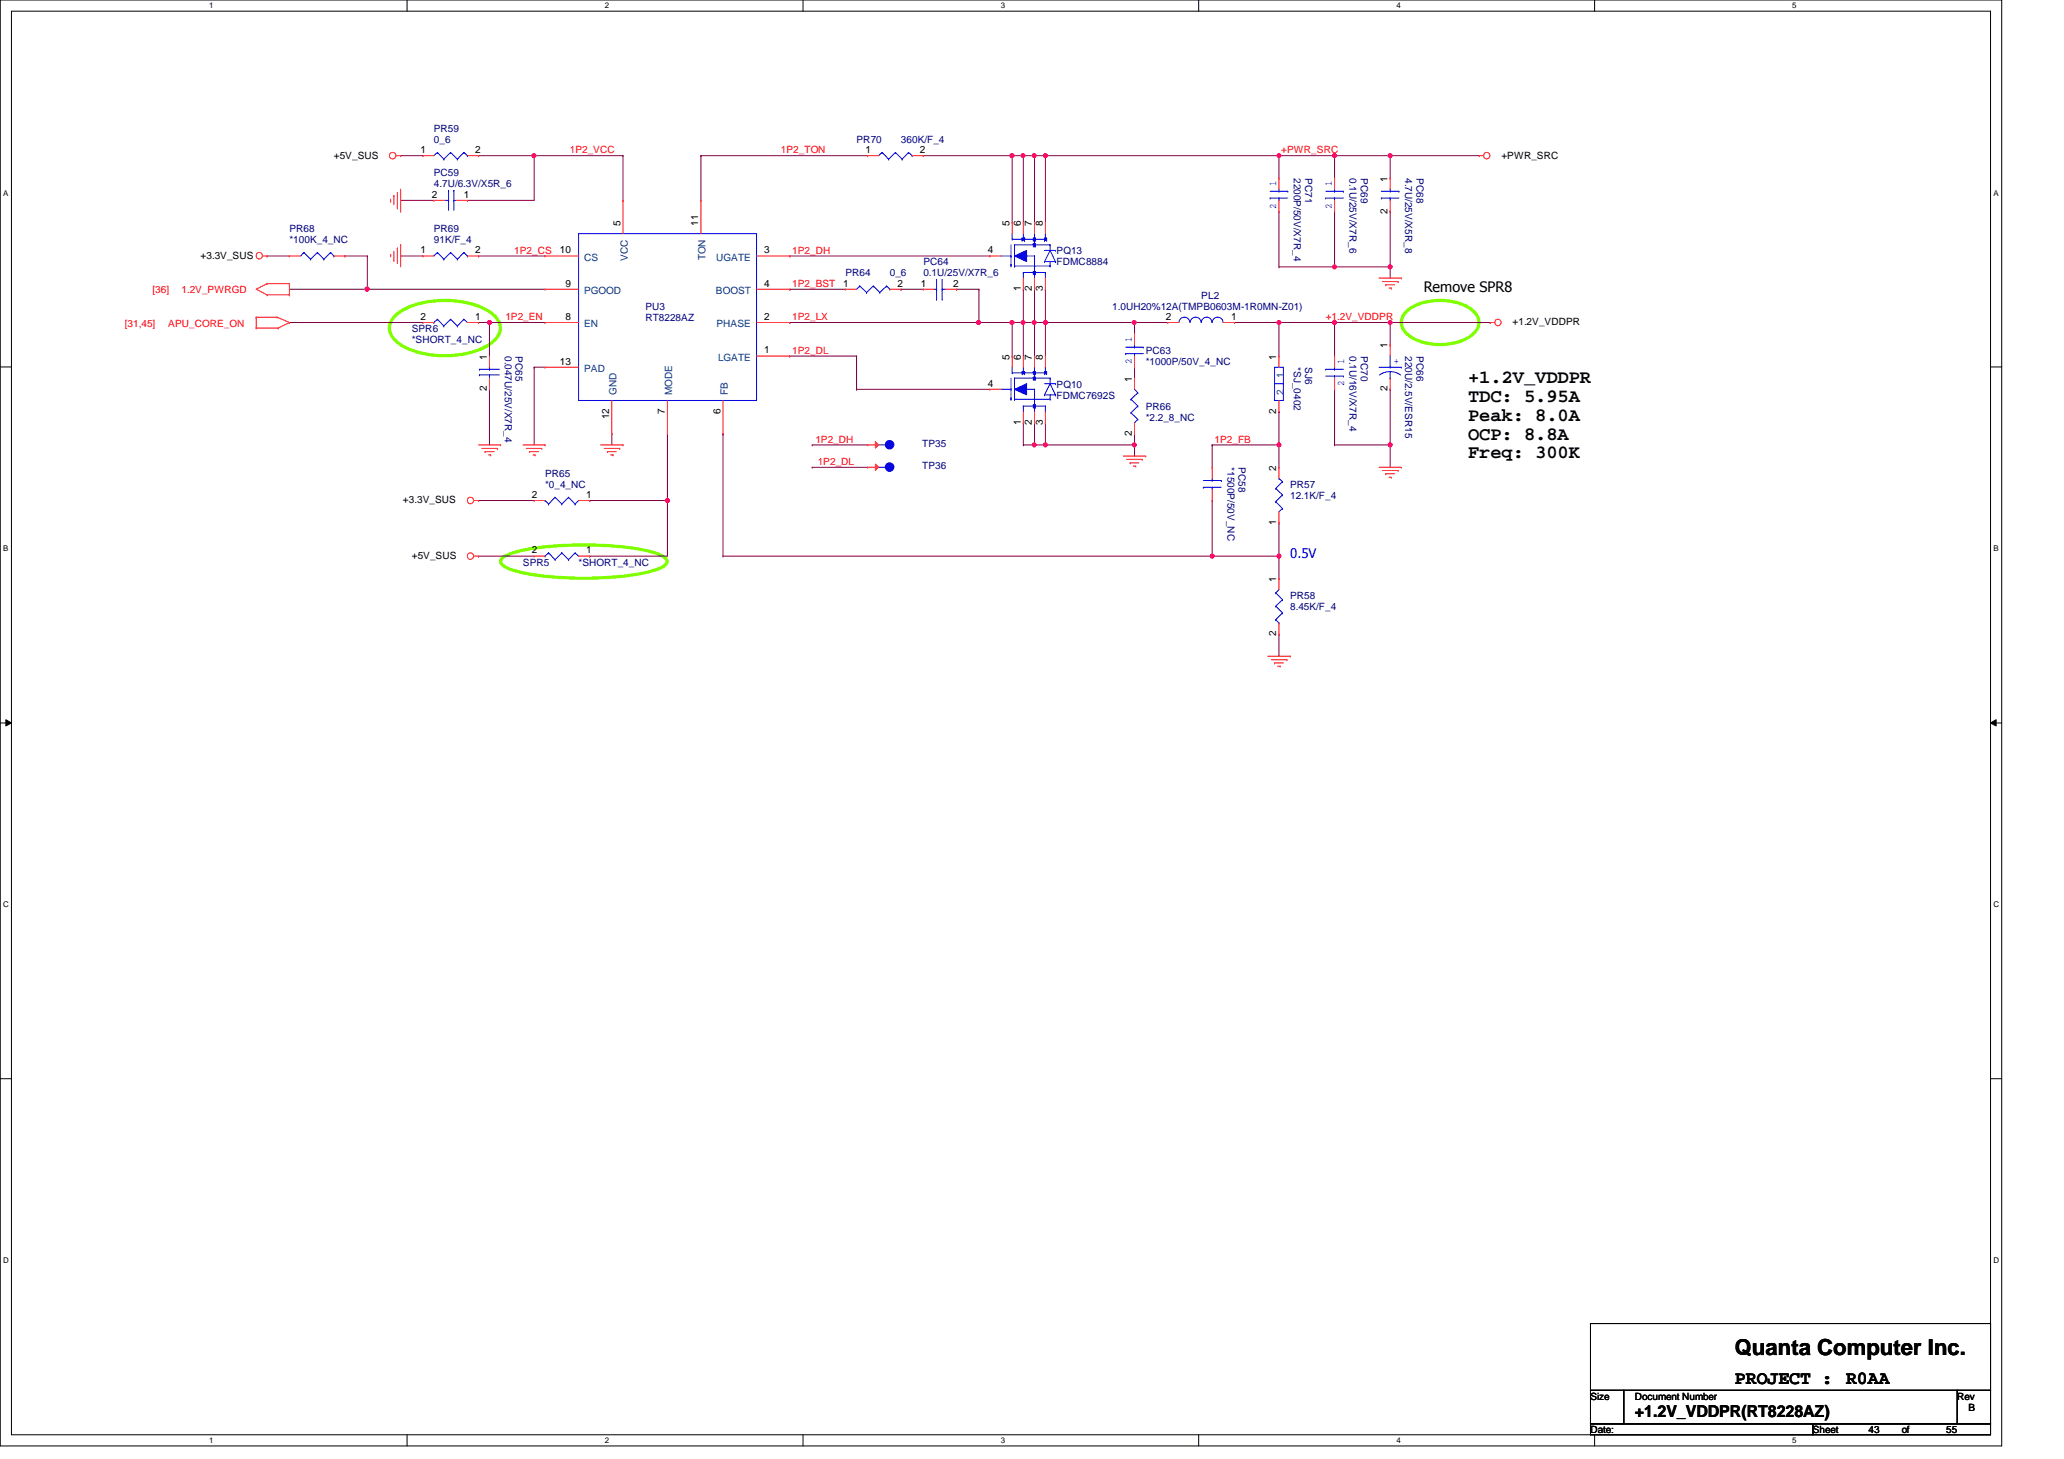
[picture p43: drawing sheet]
<svg xmlns="http://www.w3.org/2000/svg" width="297mm" height="210mm" viewBox="0 0 297 210" stroke-linecap="round" stroke-linejoin="round" font-family="sans-serif">
<defs><g id="words">
<text font-size="3.2" x="249.7" y="195">Quanta Computer Inc.</text>
<g font-size="2.7">
<text x="211.3" y="55.1">+1.2V_VDDPR</text>
<text x="211.3" y="57.8">TDC: 5.95A</text>
<text x="211.3" y="60.5">Peak: 8.0A</text>
<text x="211.3" y="63.2">OCP: 8.8A</text>
<text x="211.3" y="66">Freq: 300K</text>
<text x="249.7" y="199.1">PROJECT :</text>
<text x="265.7" y="199.1">R0AA</text>
</g>
<text font-size="2.4" x="235.3" y="203.8">+1.2V_VDDPR(RT8228AZ)</text>
<text font-size="2.1" x="204.9" y="42.1">Remove SPR8</text>
<text font-size="1.9" fill="#00f" x="185.7" y="80.3">0.5V</text>
<g font-size="1.4">
<text x="48" y="22.8">+5V_SUS</text>
<text x="60.5" y="22">1</text>
<text x="68.4" y="22">2</text>
<text x="124.5" y="22">1</text>
<text x="132.4" y="22">2</text>
<text x="216.1" y="22.8">+PWR_SRC</text>
<text x="62.1" y="28.4">2</text>
<text x="66.8" y="28.4">1</text>
<text x="199.7" y="26.1" transform="rotate(-90 199.7 26.1)">1</text>
<text x="89.3" y="32.5" transform="rotate(-90 89.3 32.5)">5</text>
<text x="100.5" y="32.5" transform="rotate(-90 100.5 32.5)">11</text>
<text x="145.3" y="32.5" transform="rotate(-90 145.3 32.5)">5</text>
<text x="146.9" y="32.5" transform="rotate(-90 146.9 32.5)">6</text>
<text x="148.5" y="32.5" transform="rotate(-90 148.5 32.5)">7</text>
<text x="150.1" y="32.5" transform="rotate(-90 150.1 32.5)">8</text>
<text x="199.7" y="30.7" transform="rotate(-90 199.7 30.7)">2</text>
<text x="28.9" y="37.2">+3.3V_SUS</text>
<text x="60.5" y="36.4">1</text>
<text x="68.4" y="36.4">2</text>
<text x="80.6" y="36.4">10</text>
<text x="81.4" y="41.2">9</text>
<text x="110" y="36.4">3</text>
<text x="110" y="41.2">4</text>
<text x="121.4" y="41.2">1</text>
<text x="129.2" y="41.2">2</text>
<text x="132.5" y="41.2">1</text>
<text x="137.2" y="41.2">2</text>
<text x="142.2" y="36.4">4</text>
<text x="146.9" y="41.9" transform="rotate(-90 146.9 41.9)">1</text>
<text x="148.5" y="41.9" transform="rotate(-90 148.5 41.9)">2</text>
<text x="150.1" y="41.9" transform="rotate(-90 150.1 41.9)">3</text>
<text x="60.5" y="46">2</text>
<text x="68.4" y="46">1</text>
<text x="81.4" y="46">8</text>
<text x="110" y="46">2</text>
<text x="167.8" y="46">2</text>
<text x="177.2" y="46">1</text>
<text x="217.7" y="46.8">+1.2V_VDDPR</text>
<text x="70.1" y="51.7" transform="rotate(-90 70.1 51.7)">1</text>
<text x="80.6" y="52.5">13</text>
<text x="110" y="50.8">1</text>
<text x="145.3" y="51.7" transform="rotate(-90 145.3 51.7)">5</text>
<text x="146.9" y="51.7" transform="rotate(-90 146.9 51.7)">6</text>
<text x="148.5" y="51.7" transform="rotate(-90 148.5 51.7)">7</text>
<text x="150.1" y="51.7" transform="rotate(-90 150.1 51.7)">8</text>
<text x="183.7" y="51.7" transform="rotate(-90 183.7 51.7)">1</text>
<text x="199.7" y="50.1" transform="rotate(-90 199.7 50.1)">1</text>
<text x="70.1" y="56.3" transform="rotate(-90 70.1 56.3)">2</text>
<text x="95.7" y="59.5" transform="rotate(-90 95.7 59.5)">7</text>
<text x="103.7" y="59.5" transform="rotate(-90 103.7 59.5)">6</text>
<text x="142.2" y="55.6">4</text>
<text x="162.9" y="54.9" transform="rotate(-90 162.9 54.9)">1</text>
<text x="183.7" y="59.5" transform="rotate(-90 183.7 59.5)">2</text>
<text x="199.7" y="56.3" transform="rotate(-90 199.7 56.3)">2</text>
<text x="87.7" y="60.3" transform="rotate(-90 87.7 60.3)">12</text>
<text x="146.9" y="61.1" transform="rotate(-90 146.9 61.1)">1</text>
<text x="148.5" y="61.1" transform="rotate(-90 148.5 61.1)">2</text>
<text x="150.1" y="61.1" transform="rotate(-90 150.1 61.1)">3</text>
<text x="162.9" y="62.7" transform="rotate(-90 162.9 62.7)">2</text>
<text x="76.5" y="71.6">2</text>
<text x="84.4" y="71.6">1</text>
<text x="183.7" y="67.7" transform="rotate(-90 183.7 67.7)">2</text>
<text x="58" y="72.4">+3.3V_SUS</text>
<text x="183.7" y="75.5" transform="rotate(-90 183.7 75.5)">1</text>
<text x="59.3" y="80.4">+5V_SUS</text>
<text x="76.5" y="79.6">2</text>
<text x="84.4" y="79.6">1</text>
<text x="183.7" y="83.7" transform="rotate(-90 183.7 83.7)">1</text>
<text x="183.7" y="91.5" transform="rotate(-90 183.7 91.5)">2</text>
<text x="228.9" y="201.4">Size</text>
<text x="235.3" y="201.4">Document Number</text>
<text x="281.7" y="201.4">Rev</text>
<text x="283.3" y="203">B</text>
<text x="228.9" y="206.2">Date:</text>
<text x="260.9" y="206.2">Sheet</text>
<text x="268.9" y="206.2">43</text>
<text x="273.7" y="206.2">of</text>
<text x="280.1" y="206.2">55</text>
</g>
<g font-size="1.4" fill="#000080">
<text x="62.4" y="19">PR59</text>
<text x="62.4" y="20.6">0_6</text>
<text x="123.3" y="20.6">PR70</text>
<text x="129.7" y="20.6">360K/F_4</text>
<text x="62.4" y="25.4">PC59</text>
<text x="62.4" y="27">4.7U/6.3V/X5R_6</text>
<text x="186.2" y="25.6" transform="rotate(90 186.2 25.6)">2200P/50V/X7R_4</text>
<text x="187.8" y="25.6" transform="rotate(90 187.8 25.6)">PC71</text>
<text x="194.2" y="25.6" transform="rotate(90 194.2 25.6)">0.1U/25V/X7R_6</text>
<text x="195.8" y="25.6" transform="rotate(90 195.8 25.6)">PC69</text>
<text x="202.2" y="25.6" transform="rotate(90 202.2 25.6)">4.7U/25V/X5R_8</text>
<text x="203.8" y="25.6" transform="rotate(90 203.8 25.6)">PC68</text>
<text x="41.7" y="33.4">PR68</text>
<text x="41.7" y="35">*100K_4_NC</text>
<text x="62.4" y="33.4">PR69</text>
<text x="62.4" y="35">91K/F_4</text>
<text x="121.7" y="39.8">PR64</text>
<text x="128.1" y="39.8">0_6</text>
<text x="132.9" y="38.2">PC64</text>
<text x="132.9" y="39.8">0.1U/25V/X7R_6</text>
<text x="152.1" y="36.6">PQ13</text>
<text x="152.1" y="38.2">FDMC8884</text>
<text x="59.3" y="47.8">SPR6</text>
<text x="92.9" y="44.6">PU3</text>
<text x="92.9" y="46.2">RT8228AZ</text>
<text x="160.1" y="44.6">1.0UH20%12A(TMPB0603M-1R0MN-Z01)</text>
<text x="172.9" y="43">PL2</text>
<text x="59.3" y="49.4">*SHORT_4_NC</text>
<text x="72.6" y="51.2" transform="rotate(90 72.6 51.2)">0.047U/25V/X7R_4</text>
<text x="74.2" y="51.2" transform="rotate(90 74.2 51.2)">PC65</text>
<text x="164.9" y="51">PC63</text>
<text x="164.9" y="52.6">*1000P/50V_4_NC</text>
<text x="186.2" y="52.8" transform="rotate(90 186.2 52.8)">*SJ_0402</text>
<text x="187.8" y="52.8" transform="rotate(90 187.8 52.8)">SJ6</text>
<text x="194.2" y="51.2" transform="rotate(90 194.2 51.2)">0.1U/16V/X7R_4</text>
<text x="195.8" y="51.2" transform="rotate(90 195.8 51.2)">PC70</text>
<text x="202.2" y="51.2" transform="rotate(90 202.2 51.2)">220U/2.5V/ESR15</text>
<text x="203.8" y="51.2" transform="rotate(90 203.8 51.2)">PC66</text>
<text x="152.1" y="55.8">PQ10</text>
<text x="152.1" y="57.4">FDMC7692S</text>
<text x="164.9" y="59">PR66</text>
<text x="132.7" y="64.3">TP35</text>
<text x="164.9" y="60.6">*2.2_8_NC</text>
<text x="78.4" y="68.6">PR65</text>
<text x="78.4" y="70.2">*0_4_NC</text>
<text x="132.7" y="67.4">TP36</text>
<text x="176.7" y="67.2" transform="rotate(90 176.7 67.2)">*1500P/50V_NC</text>
<text x="178.2" y="67.2" transform="rotate(90 178.2 67.2)">PC58</text>
<text x="185.7" y="70.2">PR57</text>
<text x="185.7" y="71.8">12.1K/F_4</text>
<text x="75.3" y="81.4">SPR5</text>
<text x="83.3" y="81.4">*SHORT_4_NC</text>
<text x="185.7" y="86.2">PR58</text>
<text x="185.7" y="87.8">8.45K/F_4</text>
</g>
<g font-size="1.4" fill="#f00">
<text x="82" y="22.1">1P2_VCC</text>
<text x="112.4" y="22.1">1P2_TON</text>
<text x="184.4" y="22.1">+PWR_SRC</text>
<text x="74" y="36.5">1P2_CS</text>
<text x="114" y="41.3">1P2_BST</text>
<text x="114" y="36.5">1P2_DH</text>
<text x="18" y="47">[31,45]</text>
<text x="22" y="42.2">[36]</text>
<text x="24.2" y="47">APU_CORE_ON</text>
<text x="26.1" y="42.2">1.2V_PWRGD</text>
<text x="72.7" y="46.1">1P2_EN</text>
<text x="114" y="46.1">1P2_LX</text>
<text x="190.8" y="46.1">+1.2V_VDDPR</text>
<text x="114" y="50.9">1P2_DL</text>
<text x="117.3" y="63.7">1P2_DH</text>
<text x="174.8" y="63.7">1P2_FB</text>
<text x="117.7" y="66.9">1P2_DL</text>
</g>
<g font-size="1.4" fill="#00f">
<text x="183.7" y="26.7" transform="rotate(-90 183.7 26.7)">1</text>
<text x="191.7" y="26.7" transform="rotate(-90 191.7 26.7)">1</text>
<text x="183.7" y="30.1" transform="rotate(-90 183.7 30.1)">2</text>
<text x="191.7" y="30.1" transform="rotate(-90 191.7 30.1)">2</text>
<text x="162.9" y="52.3" transform="rotate(-90 162.9 52.3)">2</text>
<text x="162.9" y="49.1" transform="rotate(-90 162.9 49.1)">1</text>
<text x="193.5" y="52.3" transform="rotate(-90 193.5 52.3)">1</text>
<text x="200.6" y="52.4">+</text>
<text x="193.5" y="55.5" transform="rotate(-90 193.5 55.5)">2</text>
</g>
<g font-size="1.4" fill="#004080">
<text x="84.1" y="37.5">CS</text>
<text x="90.3" y="37.5" transform="rotate(-90 90.3 37.5)">VCC</text>
<text x="101.6" y="37.5" transform="rotate(-90 101.6 37.5)">TON</text>
<text x="103.1" y="37.5">UGATE</text>
<text x="84.1" y="42.3">PGOOD</text>
<text x="84.1" y="47.1">EN</text>
<text x="103" y="42.3">BOOST</text>
<text x="103.1" y="47.1">PHASE</text>
<text x="84.1" y="53.5">PAD</text>
<text x="103.3" y="51.9">LGATE</text>
<text x="88.7" y="56.8" transform="rotate(-90 88.7 56.8)">GND</text>
<text x="96.7" y="56.8" transform="rotate(-90 96.7 56.8)">MODE</text>
<text x="104.7" y="56.8" transform="rotate(-90 104.7 56.8)">FB</text>
<text x="184.7" y="56.8" transform="rotate(-90 184.7 56.8)">2</text>
<text x="184.7" y="54.4" transform="rotate(-90 184.7 54.4)">1</text>
</g>
<g font-size="1.1">
<text x="30.1" y="1.1">1</text>
<text x="87" y="1.1">2</text>
<text x="144" y="1.1">3</text>
<text x="201" y="1.1">4</text>
<text x="257.9" y="1.1">5</text>
<text x=".5" y="28.2">A</text>
<text x="286.9" y="28.2">A</text>
<text x=".5" y="79.3">B</text>
<text x="286.9" y="79.3">B</text>
<text x=".5" y="130.6">C</text>
<text x="286.9" y="130.6">C</text>
<text x=".5" y="181.7">D</text>
<text x="286.9" y="181.7">D</text>
<text x="30.1" y="207.6">1</text>
<text x="87" y="207.6">2</text>
<text x="144" y="207.6">3</text>
<text x="201" y="207.6">4</text>
<text x="257.9" y="207.6">5</text>
</g>
</g></defs>
<path d="M0 0h288.1v208h-288.1zM1.6 1.6h284.9v204.8h-284.9z" fill="none" stroke="#000" stroke-width=".14"/>
<g fill="#fff">
<path d="M30.1 .2h.6v1.2h-.6z"/>
<path d="M30.1 206.6h.6v1.2h-.6z"/>
</g>
<path d="M58.6 0v1.6M58.6 206.4v1.6" fill="none" stroke="#000" stroke-width=".14"/>
<g fill="#fff">
<path d="M87 .2h.6v1.2h-.6z"/>
<path d="M87 206.6h.6v1.2h-.6z"/>
</g>
<path d="M115.6 0v1.6M115.6 206.4v1.6" fill="none" stroke="#000" stroke-width=".14"/>
<g fill="#fff">
<path d="M144 .2h.6v1.2h-.6z"/>
<path d="M144 206.6h.6v1.2h-.6z"/>
</g>
<path d="M172.5 0v1.6M172.5 206.4v1.6" fill="none" stroke="#000" stroke-width=".14"/>
<g fill="#fff">
<path d="M201 .2h.5v1.2h-.5z"/>
<path d="M201 206.6h.5v1.2h-.5z"/>
</g>
<path d="M229.5 0v1.6M229.5 206.4v1.6" fill="none" stroke="#000" stroke-width=".14"/>
<g fill="#fff">
<path d="M257.9 .2h.6v1.2h-.6z"/>
<path d="M257.9 206.6h.6v1.2h-.6z"/>
<path d="M.5 27.2h.7v1.2h-.7z"/>
<path d="M286.9 27.2h.7v1.2h-.7z"/>
<path d="M.5 78.4h.7v1.1h-.7z"/>
<path d="M286.9 78.4h.7v1.1h-.7z"/>
</g>
<path d="M0 52.8h1.6M286.5 52.8h1.6" fill="none" stroke="#000" stroke-width=".14"/>
<g fill="#fff">
<path d="M.5 129.6h.7v1.2h-.7z"/>
<path d="M286.9 129.6h.8v1.2h-.8z"/>
</g>
<path d="M0 104h1.6M.8 103.5l.8 .5-.8 .4zM286.5 104l.8-.5v.9zM286.5 104h1.6" fill="none" stroke="#000" stroke-width=".14"/>
<path d="M.8 103.5l.8 .5-.8 .4zM286.5 104l.8-.5v.9z" fill="#000"/>
<g fill="#fff">
<path d="M.5 180.8h.7v1.1h-.7z"/>
<path d="M286.9 180.8h.8v1.1h-.8z"/>
</g>
<path d="M0 155.2h1.6M286.5 155.2h1.6" fill="none" stroke="#000" stroke-width=".14"/>
<path d="M56.9 45.4a9.7 9.7 0 0 1 5.8-2.1 13 13 0 0 1 7.8 1.5 2.75 2.75 0 0 1 1.4 3 4.7 4.7 0 0 1-3.2 2.6 14.3 14.3 0 0 1-10.3-.4 3.7 3.7 0 0 1-2.4-2.8l.1-.6 .4-.7zM202.4 44.8a8.2 8.2 0 0 1 7.7-1.1 4.1 4.1 0 0 1 2.7 2.1 2.25 2.25 0 0 1-1.3 2.6 8.6 8.6 0 0 1-8.5 0 2.21 2.21 0 0 1-.6-3.6zM72.2 80.4a5.3 5.3 0 0 1 2.8-1.2 50.7 50.7 0 0 1 18.1 0 5.4 5.4 0 0 1 2.8 1.2l.1 .4-.1 .3a5.4 5.4 0 0 1-2.8 1.2 49.2 49.2 0 0 1-18.1 0 5.4 5.4 0 0 1-2.8-1.2l-.2-.3z" fill="none" stroke="#80ff00" stroke-width=".47"/>
<g fill="none" stroke="#800040" stroke-width=".14">
<path d="M57.7 36.8h.1M57.7 36.8h3.2M76.9 22.4h.1M76.9 22.4v6.4M100.9 22.4h.1M100.9 22.4v6.4M100.9 22.4h24M147.3 22.4h.1M147.3 22.4v9.6M148.9 22.4h1.5M150.4 22.4h.1M68.9 46.4h.1"/>
<path d="M68.9 46.4h1.5M70.4 56h.1M70.4 46.4h.1M70.4 46.4v4.8M70.4 56v8M76.9 52.8h.1M76.9 52.8h1.5M76.9 52.8v11.2M113.7 41.6h.1M113.7 41.6h8M129.7 41.6h.1M129.7 41.6h3.2"/>
<path d="M147.3 46.4h.1M147.3 46.4h1.6M148.9 41.6h.1M148.9 46.4h.1M148.9 41.6v9.6M150.4 41.6h.1M150.4 41.6v4.8M147.3 60.8h.1M147.3 64h.1M147.3 60.8v3.2M147.3 64h1.6"/>
</g>
<circle cx="147.2" cy="22.4" r=".3" fill="#f0f"/>
<circle cx="147.2" cy="22.4" r=".3" fill="none" stroke="#f0f" stroke-width=".14"/>
<g fill="none" stroke="#800040" stroke-width=".14">
<path d="M145.7 22.4h.1M145.7 22.4v9.6M147.3 22.4h1.6M148.9 22.4h.1M148.9 22.4v9.6M150.4 22.4h.1M150.4 22.4v9.6M184.1 22.4h.1M184.1 22.4h8M200.1 30.4h.1M200.1 30.4v8M163.3 52.8h.1"/>
<path d="M163.3 52.8v1.6M184.1 46.4h.1M184.1 46.4h8M148.9 60.8h.1M148.9 60.8v3.2M163.3 64h.1M163.3 62.4h.1M163.3 62.4v3.2"/>
</g>
<circle cx="148.8" cy="22.4" r=".3" fill="#f0f"/>
<circle cx="148.8" cy="22.4" r=".3" fill="none" stroke="#f0f" stroke-width=".14"/>
<path d="M192.1 22.4h.1M192.1 22.4h8" fill="none" stroke="#800040" stroke-width=".14"/>
<circle cx="200.1" cy="22.4" r=".3" fill="#f0f"/>
<circle cx="200.1" cy="22.4" r=".3" fill="none" stroke="#f0f" stroke-width=".14"/>
<circle cx="192.1" cy="22.4" r=".3" fill="#f0f"/>
<circle cx="192.1" cy="22.4" r=".3" fill="none" stroke="#f0f" stroke-width=".14"/>
<path d="M150.4 22.4h.1M150.4 22.4h33.7" fill="none" stroke="#800040" stroke-width=".14"/>
<circle cx="184.1" cy="22.4" r=".3" fill="#f0f"/>
<circle cx="184.1" cy="22.4" r=".3" fill="none" stroke="#f0f" stroke-width=".14"/>
<circle cx="150.5" cy="22.4" r=".3" fill="#f0f"/>
<circle cx="150.5" cy="22.4" r=".3" fill="none" stroke="#f0f" stroke-width=".14"/>
<g fill="none" stroke="#800040" stroke-width=".14">
<path d="M57.7 22.4h.1M57.7 22.4h3.2M113.7 36.8h.1M113.7 36.8h28.7M184.1 22.4h.1M184.1 22.4v3.2M192.1 22.4h.1M192.1 30.4h.1M192.1 22.4v3.2M192.1 30.4v8M200.1 38.4h.1M200.1 22.4h.1"/>
<path d="M200.1 22.4v3.2M200.1 38.4v1.6M177.7 46.4h.1M177.7 46.4h6.4M104.1 62.4h.1M104.1 62.4v17.6"/>
</g>
<circle cx="184.1" cy="46.4" r=".3" fill="#f0f"/>
<circle cx="184.1" cy="46.4" r=".3" fill="none" stroke="#f0f" stroke-width=".14"/>
<path d="M184.1 46.4h.1M184.1 46.4v4.8M192.1 46.4h.1M192.1 46.4h22.4M200.1 46.4h.1M200.1 56h.1M200.1 46.4v3.2M200.1 56v8M214.5 46.4h.1" fill="none" stroke="#800040" stroke-width=".14"/>
<circle cx="200.1" cy="46.4" r=".3" fill="#f0f"/>
<circle cx="200.1" cy="46.4" r=".3" fill="none" stroke="#f0f" stroke-width=".14"/>
<circle cx="192.1" cy="46.4" r=".3" fill="#f0f"/>
<circle cx="192.1" cy="46.4" r=".3" fill="none" stroke="#f0f" stroke-width=".14"/>
<g fill="none" stroke="#800040" stroke-width=".14">
<path d="M76.9 22.4h.1M76.9 22.4h12.8M113.7 51.2h.1M113.7 51.2h9.6M137.7 41.6h.1M137.7 41.6h3.2M140.9 41.6h.1M140.9 41.6v4.8h4.8M145.7 46.4h.1M145.7 46.4v4.8M150.4 46.4h.1M150.4 46.4h12.9"/>
<path d="M192.1 46.4h.1M192.1 46.4v4.8M88 62.4h.1M88 62.4v1.6M184.1 64h.1M184.1 64v3.2M200.1 64h.1M200.1 64v3.2"/>
</g>
<circle cx="140.8" cy="46.4" r=".3" fill="#f0f"/>
<circle cx="140.8" cy="46.4" r=".3" fill="none" stroke="#f0f" stroke-width=".14"/>
<circle cx="145.7" cy="46.4" r=".31" fill="#f0f"/>
<circle cx="145.7" cy="46.4" r=".31" fill="none" stroke="#f0f" stroke-width=".14"/>
<path d="M148.9 46.4h.1M148.9 46.4h1.5" fill="none" stroke="#800040" stroke-width=".14"/>
<circle cx="148.8" cy="46.4" r=".3" fill="#f0f"/>
<circle cx="148.8" cy="46.4" r=".3" fill="none" stroke="#f0f" stroke-width=".14"/>
<path d="M70.4 46.4h.1M70.4 46.4h8M123.3 56h.1M123.3 51.2h.1M123.3 56h19.1M123.3 51.2v4.8M147.3 41.6h.1M147.3 41.6v4.8" fill="none" stroke="#800040" stroke-width=".14"/>
<circle cx="70.4" cy="46.4" r=".3" fill="#f0f"/>
<circle cx="70.4" cy="46.4" r=".3" fill="none" stroke="#f0f" stroke-width=".14"/>
<path d="M41.7 46.4h.1M41.7 46.4h19.2M52.9 41.6h.1M52.9 41.6h25.5" fill="none" stroke="#800040" stroke-width=".14"/>
<circle cx="52.8" cy="41.6" r=".31" fill="#f0f"/>
<circle cx="52.8" cy="41.6" r=".31" fill="none" stroke="#f0f" stroke-width=".14"/>
<path d="M150.4 46.4h.1M150.4 46.4v4.8" fill="none" stroke="#800040" stroke-width=".14"/>
<circle cx="150.5" cy="46.4" r=".3" fill="#f0f"/>
<circle cx="150.5" cy="46.4" r=".3" fill="none" stroke="#f0f" stroke-width=".14"/>
<path d="M132.9 22.4h.1M132.9 22.4h12.8M116.9 64h.1M116.9 64h8" fill="none" stroke="#800040" stroke-width=".14"/>
<circle cx="145.7" cy="22.4" r=".31" fill="#f0f"/>
<circle cx="145.7" cy="22.4" r=".31" fill="none" stroke="#f0f" stroke-width=".14"/>
<path d="M68.9 36.8h.1M68.9 36.8h9.5M89.7 22.4h.1M89.7 22.4v6.4M147.3 46.4h.1M147.3 46.4v4.8" fill="none" stroke="#800040" stroke-width=".14"/>
<circle cx="147.2" cy="46.4" r=".3" fill="#f0f"/>
<circle cx="147.2" cy="46.4" r=".3" fill="none" stroke="#f0f" stroke-width=".14"/>
<g fill="none" stroke="#800040" stroke-width=".14">
<path d="M145.7 22.4h1.6M147.3 22.4h.1M192.1 38.4h.1M192.1 38.4h8M200.1 22.4h12.8M212.9 22.4h.1M113.7 46.4h.1M113.7 46.4h27.2M96.1 62.4h.1M96.1 62.4v9.6M116.9 67.2h.1M116.9 67.2h8"/>
<path d="M184.1 80h.1M184.1 91.2h.1M184.1 80v3.2M184.1 91.2v3.2"/>
</g>
<circle cx="200.1" cy="38.4" r=".3" fill="#f0f"/>
<circle cx="200.1" cy="38.4" r=".3" fill="none" stroke="#f0f" stroke-width=".14"/>
<circle cx="192.1" cy="38.4" r=".3" fill="#f0f"/>
<circle cx="192.1" cy="38.4" r=".3" fill="none" stroke="#f0f" stroke-width=".14"/>
<path d="M184.1 30.4h.1M184.1 38.4h.1M184.1 30.4v8M184.1 38.4h8M150.4 60.8h.1M150.4 60.8v3.2" fill="none" stroke="#800040" stroke-width=".14"/>
<circle cx="150.5" cy="64" r=".3" fill="#f0f"/>
<circle cx="150.5" cy="64" r=".3" fill="none" stroke="#f0f" stroke-width=".14"/>
<path d="M150.4 64h.1M150.4 64h12.9" fill="none" stroke="#800040" stroke-width=".14"/>
<circle cx="163.2" cy="64" r=".3" fill="#f0f"/>
<circle cx="163.2" cy="64" r=".3" fill="none" stroke="#f0f" stroke-width=".14"/>
<path d="M192.1 56h.1M192.1 56v8M192.1 64h.1M192.1 64h8" fill="none" stroke="#800040" stroke-width=".14"/>
<circle cx="200.1" cy="64" r=".3" fill="#f0f"/>
<circle cx="200.1" cy="64" r=".3" fill="none" stroke="#f0f" stroke-width=".14"/>
<path d="M57.7 28.8h.1M57.7 28.8h4.7M67.3 28.8h.1M67.3 28.8h9.6M68.9 22.4h.1M68.9 22.4h8" fill="none" stroke="#800040" stroke-width=".14"/>
<circle cx="76.8" cy="22.4" r=".3" fill="#f0f"/>
<circle cx="76.8" cy="22.4" r=".3" fill="none" stroke="#f0f" stroke-width=".14"/>
<path d="M174.5 80h.1M174.5 80h9.6" fill="none" stroke="#800040" stroke-width=".14"/>
<circle cx="184.1" cy="80" r=".3" fill="#f0f"/>
<circle cx="184.1" cy="80" r=".3" fill="none" stroke="#f0f" stroke-width=".14"/>
<path d="M174.5 64h.1M174.5 72h.1M174.5 64v3.2M174.5 72v8h-70.4M184.1 75.2h.1M184.1 75.2v4.8M104.1 80h.1" fill="none" stroke="#800040" stroke-width=".14"/>
<circle cx="174.5" cy="80" r=".3" fill="#f0f"/>
<circle cx="174.5" cy="80" r=".3" fill="none" stroke="#f0f" stroke-width=".14"/>
<path d="M174.5 64h.1M174.5 64h9.6" fill="none" stroke="#800040" stroke-width=".14"/>
<circle cx="184.1" cy="64" r=".3" fill="#f0f"/>
<circle cx="184.1" cy="64" r=".3" fill="none" stroke="#f0f" stroke-width=".14"/>
<path d="M184.1 59.2h.1M184.1 59.2v4.8M84.9 72h.1M84.9 72h11.2M96.1 72h.1M96.1 72v8h-11.2M84.9 80h.1" fill="none" stroke="#800040" stroke-width=".14"/>
<circle cx="96.1" cy="72" r=".3" fill="#f0f"/>
<circle cx="96.1" cy="72" r=".3" fill="none" stroke="#f0f" stroke-width=".14"/>
<g fill="none" stroke="#800040" stroke-width=".14">
<path d="M38.4 36.8h.1M38.4 36.8h3.3M49.7 36.8h.1M49.7 36.8h3.2M52.9 36.8h.1M52.9 36.8v4.8h-11.2M41.7 41.6h.1M163.3 46.4h.1M163.3 46.4h4.8M68.9 72h.1M68.9 72h8M68.9 80h.1"/>
<path d="M68.9 80h8"/>
</g>
<circle cx="163.2" cy="46.4" r=".3" fill="#f0f"/>
<circle cx="163.2" cy="46.4" r=".3" fill="none" stroke="#f0f" stroke-width=".14"/>
<path d="M163.3 48h.1M163.3 46.4v1.6M148.9 64h.1M148.9 64h1.5" fill="none" stroke="#800040" stroke-width=".14"/>
<circle cx="148.8" cy="64" r=".3" fill="#f0f"/>
<circle cx="148.8" cy="64" r=".3" fill="none" stroke="#f0f" stroke-width=".14"/>
<path d="M145.7 46.4h.1M145.7 46.4h1.6" fill="none" stroke="#800040" stroke-width=".14"/>
<g fill="none" stroke="#f00" stroke-width=".14">
<path d="M37.8 36.8h.6M38.4 36.8h.1M41.7 36.8h.1M41.7 36.8h1.6M48 36.8h1.7M49.7 36.8h.1M56.2 36.7h.1M56.2 29h.1M56.2 28.7v.3M56.2 36.7v.3M56.7 37.5h.1M56.7 28.2h.1"/>
<path d="M56.7 28.2v1.3M56.7 36.2v1.3M57 22.4h.7M57.2 35.7h.1M57.2 29.9h.1M57.2 27.7v2.2M57.2 35.7v2.2M57.7 35.2h.1M57.7 22.4h.1M57.7 30.4h.1M57.7 27.2v3.2M57.7 35.2v3.2"/>
<path d="M60.9 22.4h.1M60.9 22.4h1.5M62.4 28.8h.1M62.4 28.8h1.6M65.7 28.8h1.6M67.3 28.8h.1M67.3 22.4h1.6M68.9 22.4h.1M192.1 25.6h.1M192.1 30.4h.1M192.1 25.6v1.6M192.1 28.8v1.6"/>
<path d="M212.9 22.4h.1M212.9 22.4h.6M36.9 45.6h.1M36.9 47.2h.1M36.9 45.6h3M36.9 47.2h3.1M36.9 45.6v1.6M38.4 40.8h.1M38.4 42.4h.1M38.4 40.8l-1.5 .8 1.5 .8M38.4 40.8h3.3M38.4 42.4h3.3"/>
<path d="M39.9 45.6h.1M39.9 45.6l1.8 .8M40 47.2h.1M41.7 40.8h.1M41.7 42.4h.1M41.7 41h.1M41.7 46.4h.1M41.7 40.8v1.6M41.7 46.4l-1.7 .8M70.4 51.2h.1M70.4 56h.1M70.4 51.2v1.6"/>
<path d="M70.4 54.4v1.6M163.3 54.4h.1M163.3 48h.1M163.3 52.8h.1M163.3 48v1.6M163.3 51.2v1.6M163.3 54.4v1.6M198.5 40h3.2M199 40.5h2.2M199.4 41h.1M199.4 41h1.3M199.9 41.4h.3"/>
<path d="M200.2 41.4h.1M201.2 40.5h.1M201.7 40h.1M214.5 46.4h.1M214.5 46.4h.6M68.2 72h.7M68.9 72h.1M68.9 64h3.1M69.3 64.5h2.3M69.8 65h.1M69.8 65h1.3M70.3 65.4h.3"/>
<path d="M70.6 65.4h.1M71.6 64.5h.1M72 64h.1M75.3 64h3.1M75.7 64.5h2.3M76.2 65h.1M76.2 65h1.3M76.7 65.4h.3M77 65.4h.1M78 64.5h.1M78.4 64h.1M86.4 64h3.3"/>
<path d="M86.9 64.5h2.3M87.4 65h.1M87.4 65h1.3M87.9 65.4h.3M88.2 65.4h.1M89.2 64.5h.1M89.7 64h.1M161.7 65.6h3.2M162.1 66.1h2.3M162.6 66.6h.1M162.6 66.6h1.3M163.1 67.1h.3"/>
<path d="M163.3 62.4h.1M163.3 60.8v1.6M163.4 67.1h.1M164.4 66.1h.1M164.9 65.6h.1M174.5 67.2h.1M174.5 72h.1M174.5 67.2v1.6M174.5 70.4v1.6M198.5 67.2h3.2M199 67.7h2.2M199.4 68.2h.1"/>
<path d="M199.4 68.2h1.3M199.9 68.7h.3M200.2 68.7h.1M201.2 67.7h.1M201.7 67.2h.1M68.2 80h.7M68.9 80h.1M182.5 94.4h3.2M183 94.9h2.2M183.4 95.4h.1M183.4 95.4h1.3M183.9 95.8h.3"/>
<path d="M184.1 83.2h.1M184.1 91.2h.1M184.1 83.2v1.6M184.1 89.6v1.6M184.2 95.8h.1M185.2 94.9h.1M185.7 94.4h.1"/>
<circle cx="37.3" cy="36.8" r=".46"/>
<circle cx="56.5" cy="22.4" r=".47"/>
<circle cx="214" cy="22.4" r=".46"/>
<circle cx="215.6" cy="46.4" r=".46"/>
<circle cx="67.7" cy="72" r=".46"/>
<circle cx="67.7" cy="80" r=".46"/>
</g>
<path d="M228.9 190.4h57.6v9.6h-57.6zM228.9 200h4.8v4.9h-4.8zM228.9 204.9h32v1.5h-32zM233.7 200h48v4.9h-48zM260.9 204.9h25.6v1.5h-25.6zM281.7 200h4.8v4.9h-4.8z" fill="none" stroke="#000" stroke-width=".14"/>
<g fill="none" stroke="#00f" stroke-width=".14">
<path d="M43.7 36.3h.1M43.7 36.3l-.4 .5M43.7 36.3l1 1M44.7 37.3h.1M45.7 36.3h.1M45.7 36.3l-1 1M45.7 36.3l.9 1M46.6 37.3h.1M47.6 36.3h.1M47.6 36.3l-1 1M47.6 36.3l.4 .5M48 36.8h.1"/>
<path d="M62.9 21.9h.1M62.9 21.9l-.5 .5M62.9 21.9l1 1M63.9 22.9h.1M64 28.8h.6M64.6 27.4h.1M64.6 28.8h.1M64.6 27.4v2.9M64.9 21.9h.1M64.9 21.9l-1 1M64.9 21.9l.9 1M65.3 28.8h.1"/>
<path d="M65.3 27.4h.1M65.3 28.8h.4M65.3 27.4v2.9M65.8 22.9h.1M66.8 21.9h.1M66.8 21.9l-1 1M66.8 21.9l.5 .5M67.3 22.4h.1M190.8 28.5h.1M190.8 28.5h2.5M190.8 27.5h2.5M192.1 27.5h.1"/>
<path d="M192.1 28.5h.1M192.1 27.2v.3M192.1 28.5v.3M193.3 27.5h.1M69 53.9h.1M69 53.1h.1M69 53.9h2.9M69 53.1h2.9M70.4 53.1h.1M70.4 53.9h.1M70.4 52.8v.3M70.4 53.9v.5"/>
<path d="M162 50.9h.1M162 50.9h2.5M162 50h2.5M162.8 57.4h.1M162.8 59.4h.1M162.8 57.4l.9 1M162.8 59.4l.9 .9M163.3 50h.1M163.3 50.9h.1M163.3 56l.4 .5M163.3 49.6v.4M163.3 50.9v.3"/>
<path d="M163.7 56.5h.1M163.7 58.4h.1M163.7 56.5l-.9 .9M163.7 58.4l-.9 1M164.5 50h.1M163.3 60.8h.1M163.7 60.3h.1M163.7 60.3l-.4 .5M173.2 70.1h.1M173.2 70.1h2.6M173.2 69.1h2.6M174.5 69.1h.1"/>
<path d="M174.5 70.1h.1M174.5 68.8v.3M174.5 70.1v.3M175.8 69.1h.1M183.6 85.3h.1M183.6 87.2h.1M183.6 89.2h.1M183.6 85.3l1 1M183.6 87.2l1 1M183.6 89.2l.5 .4M184.1 89.6h.1M184.1 84.8l-.5 .5"/>
<path d="M184.6 86.3h.1M184.6 88.2h.1M184.6 86.3l-1 .9M184.6 88.2l-1 1"/>
</g>
<circle cx="128" cy="67.2" r=".62" fill="#00f"/>
<g fill="none" stroke="#00f" stroke-width=".14">
<path d="M126.4 67.2h1M127.4 67.2h.1"/>
<circle cx="128" cy="67.2" r=".62"/>
</g>
<path d="M126 66.8l.4 .4-.4 .5z" fill="#f00"/>
<path d="M124.9 67.2h.1M124.9 67.2h1.5M126 66.8l.4 .4-.4 .5z" fill="none" stroke="#f00" stroke-width=".14"/>
<circle cx="128" cy="64" r=".62" fill="#00f"/>
<g fill="none" stroke="#00f" stroke-width=".14">
<path d="M126.4 64h1M127.4 64h.1"/>
<circle cx="128" cy="64" r=".62"/>
</g>
<path d="M126 63.5l.4 .5-.4 .5z" fill="#f00"/>
<g fill="none" stroke="#f00" stroke-width=".14">
<path d="M200.1 25.6h.1M200.1 30.4h.1M200.1 25.6v1.6M200.1 28.8v1.6M60.9 46.4h.1M60.9 46.4h1.5M67.3 46.4h1.6M68.9 46.4h.1M121.7 41.6h.1M121.7 41.6h1.6M128.1 41.6h1.6M129.7 41.6h.1"/>
<path d="M168.1 46.4h.1M168.1 46.4h1.6M176.1 46.4h1.6M177.7 46.4h.1M192.1 51.2h.1M192.1 56h.1M192.1 51.2v1.6M192.1 54.4v1.6M200.1 49.6h.1M200.1 56h.1M200.1 49.6v1.6M200.1 54.4v1.6"/>
<path d="M124.9 64h.1M124.9 64h1.5M126 63.5l.4 .5-.4 .5zM76.9 80h.1M76.9 80h1.5M83.3 80h1.6M84.9 80h.1"/>
</g>
<g fill="none" stroke="#00f" stroke-width=".14">
<path d="M198.8 28.5h.1M198.8 28.5h2.5M198.8 27.5h2.5M200.1 27.5h.1M200.1 28.5h.1M200.1 27.2v.3M200.1 28.5v.3M201.3 27.5h.1M62.4 46.4h.1M62.9 45.9h.1M62.9 45.9l1 1M62.9 45.9l-.5 .5"/>
<path d="M63.9 46.9h.1M64.9 45.9h.1M64.9 45.9l.9 1M64.9 45.9l-1 1M65.8 46.9h.1M66.8 45.9h.1M66.8 45.9l.5 .5M66.8 45.9l-1 1M123.7 41.1h.1M123.7 41.1l-.4 .5M123.7 41.1l1 1M124.7 42.1h.1"/>
<path d="M125.7 41.1h.1M125.7 41.1l-1 1M125.7 41.1l.9 1M126.6 42.1h.1M127.6 41.1h.1M127.6 41.1l-1 1M127.6 41.1l.5 .5M128.1 41.6h.1M169.7 46.4a.78 .78 0 0 1 .8-.8 .78 .78 0 0 1 .7 .8M171.3 46.4a.78 .78 0 0 1 .8-.8 .78 .78 0 0 1 .7 .8M172.9 46.4a.76 .76 0 0 1 .7-.8 .76 .76 0 0 1 .8 .8M174.5 46.4a.78 .78 0 0 1 .7-.8 .78 .78 0 0 1 .8 .8"/>
<path d="M190.8 53.1h.1M190.8 54.1h2.5M190.8 53.1h2.5M192.1 53.1h.1M192.1 54.1h.1M192.1 52.8v.3M192.1 54.1v.3M193.3 54.1h.1M198.5 52.8h3.2M200.1 54.4h.1M200.1 52.8h.1M200.1 53.5a2.45 2.45 0 0 1 1.5 .5"/>
<path d="M200.1 53.5a2.48 2.48 0 0 0-1.6 .5M200.1 51.2v1.6M200.1 53.5v.9M201.7 52.8h.1M78.9 79.5h.1M78.9 79.5l1 1M78.9 79.5l-.5 .5M80.9 79.5h.1M80.9 79.5l.9 1M80.9 79.5l-1 1M82.8 79.5h.1M82.8 79.5l.5 .5"/>
<path d="M82.8 79.5l-1 1M78.4 80h.1M79.9 80.5h.1M81.8 80.5h.1"/>
</g>
<path d="M146 56l1.7-.8v1.6z" fill="#00f"/>
<g fill="none" stroke="#00f" stroke-width=".14">
<path d="M62.9 36.3h.1M62.9 36.3l-.5 .5M62.9 36.3l1 1M63.9 37.3h.1M64.9 36.3h.1M64.9 36.3l-1 1M64.9 36.3l.9 1M65.8 37.3h.1M66.8 36.3h.1M66.8 36.3l-1 1M66.8 36.3l.5 .5M67.3 36.8h.1"/>
<path d="M83.3 33.6h25.6v24h-25.6zM127 21.9h.1M127 21.9l-.6 .5M127 21.9l.9 1M127.9 22.9h.1M128.9 21.9h.1M128.9 21.9l-1 1M128.9 21.9l.9 1M129.8 22.9h.1M130.8 21.9h.1M130.8 21.9l-1 1M130.8 21.9l.5 .5"/>
<path d="M131.3 22.4h.1M182.8 28.5h.1M182.8 28.5h2.5M182.8 27.5h2.5M184.1 27.5h.1M184.1 28.5h.1M184.1 27.2v.3M184.1 28.5v.3M185.3 27.5h.1M144.1 56h1.4M145.5 56h.1M145.5 57.3h.1"/>
<path d="M145.5 57.4h.1M145.5 54.4v3M145.7 53.6h.1M145.7 52.8v.8M145.7 53.6h4.7M146 56l1.7-.8v1.6zM146 54.4h.1M146 57.4h.1M146 54.4v3M146 54.4h5.1M146 57.4h5.1M147.1 53.5h.1"/>
<path d="M147.1 53.8h.1M147.1 53.5h.3M147.1 53.8h.3M147.1 53.5v.3M147.3 53.6h.1M147.3 58.4h.1M147.3 52.8v.8M147.3 58.4v.8M147.3 58.4h3.1M147.4 53.6h.1M147.4 53.5h.1M147.4 53.8h.1"/>
<path d="M147.4 53.5v.3M147.7 56h1.2M148.7 53.5h.1M148.7 53.8h.1M148.7 54.3h.1M148.7 54.6h.1M148.7 58.3h.1M148.7 58.6h.1M148.7 53.5h.3M148.7 53.8h.3M148.7 53.5v.3M148.7 54.3v.3"/>
<path d="M148.7 58.3v.3M148.7 54.6h.3M148.7 54.3h.3M148.7 58.3h.3M148.7 58.6h.3M148.9 53.6h.1M148.9 53.8h.1M148.9 56h.1M148.9 54.4h.1M148.9 54.6h.1M148.9 58.3h.1M148.9 58.4h.1"/>
<path d="M148.9 59.2h.1M148.9 52.8v1.6M148.9 56v3.2M149 53.8h.1M149 53.5h.1M149 54.6h.1M149 54.3h.1M149 58.6h.1M149 58.3h.1M149 53.5v.3M149 54.3v.3M149 58.3v.3"/>
<path d="M150.3 53.8h.1M150.3 53.5h.1M150.3 56.8h.1M150.3 53.5h.3M150.3 53.8h.3M150.3 53.5v.3M150.3 55.2h1.6M150.4 53.5h.1M150.4 58.4h.1M150.4 59.2h.1M150.4 53.6h.1M150.4 52.8h.1"/>
<path d="M150.4 52.8v.8M150.4 58.4v.8M150.4 56.8h1.5M150.6 53.5h.1M150.6 53.6h.1M150.6 53.8h.1M150.6 53.5v.3M151.1 54.4h.1M151.1 55.2h.1M151.1 57.4h.1M151.1 54.4v.8M151.1 56.8v.6"/>
<path d="M151.1 55.2l-.8 1.6M151.1 55.2l.8 1.6M151.9 55.2h.1M151.9 56.8h.1M183.4 52.8h1.3v4.8h-1.3zM183.4 55.2h1.3M184.7 55.2h.1M78.4 72h.1M78.4 72l.5 .5M78.9 72.5h.1M79.9 71.5h.1M79.9 71.5l1 1"/>
<path d="M79.9 71.5l-1 1M80.9 72.5h.1M81.8 71.5h.1M81.8 71.5l1 1M81.8 71.5l-.9 1M82.8 72.5h.1M83.3 72l-.5 .5M183.6 72.2h.1M183.6 70.3h.1M183.6 72.2l1 1M183.6 70.3l1 .9M184.1 68.8h.1"/>
<path d="M184.1 68.8l.5 .5M184.6 73.2h.1M184.6 71.2h.1M184.6 69.3h.1M184.6 73.2l-.5 .4M184.6 71.2l-1 1M184.6 69.3l-1 1"/>
</g>
<g fill="none" stroke="#f00" stroke-width=".14">
<path d="M60.9 36.8h.1M60.9 36.8h1.5M67.3 36.8h1.6M68.9 36.8h.1M78.4 36.8h.1M78.4 36.8h4.9M89.7 28.8h.1M89.7 28.8v4.8M100.9 28.8h.1M100.9 28.8v4.8M108.9 36.8h4.8M113.7 36.8h.1"/>
<path d="M124.9 22.4h.1M124.9 22.4h1.5M131.3 22.4h1.6M132.9 22.4h.1M184.1 25.6h.1M184.1 30.4h.1M184.1 25.6v1.6M184.1 28.8v1.6M78.4 41.6h.1M78.4 46.4h.1M78.4 52.8h.1M78.4 41.6h4.9"/>
<path d="M78.4 46.4h4.9M78.4 52.8h4.9M88 57.6v4.8M96.1 57.6v4.8M104.1 57.6v4.8M108.9 41.6h4.8M108.9 51.2h4.8M108.9 46.4h4.8M113.7 51.2h.1M113.7 46.4h.1M113.7 41.6h.1M142.4 56h.1"/>
<path d="M142.4 56h1.7M145.7 51.2h.1M145.7 51.2v1.6M147.3 51.2h.1M147.3 51.2v1.6M147.3 59.2v1.6M148.9 51.2h.1M148.9 51.2v1.6M148.9 59.2v1.6M150.4 51.2h.1M150.4 51.2v1.6M150.4 59.2v1.6"/>
<path d="M184.1 51.2h.1M184.1 59.2h.1M184.1 51.2v1.6M184.1 57.6v1.6M76.9 72h.1M76.9 72h1.5M83.3 72h1.6M84.9 72h.1M88 62.4h.1M96.1 62.4h.1M104.1 62.4h.1M147.3 60.8h.1"/>
<path d="M148.9 60.8h.1M150.4 60.8h.1M184.1 75.2h.1M184.1 67.2h.1M184.1 67.2v1.6M184.1 73.6v1.6"/>
</g>
<path d="M146 36.8l1.7-.8v1.6z" fill="#00f"/>
<g fill="none" stroke="#00f" stroke-width=".14">
<path d="M144.1 36.8h1.4M145.5 36.8h.1M145.5 38.1h.1M145.5 38.3h.1M145.5 35.2v3.1M145.7 34.4h.1M145.7 33.6v.8M145.7 34.4h4.7M146 36.8l1.7-.8v1.6zM146 35.2h.1M146 38.3h.1M146 35.2v3.1"/>
<path d="M146 35.2h5.1M146 38.3h5.1M147.1 34.2h.1M147.1 34.6h.1M147.1 34.2h.3M147.1 34.6h.3M147.1 34.2v.4M147.3 34.4h.1M147.3 39.2h.1M147.3 33.6v.8M147.3 39.2v.8M147.3 39.2h3.1"/>
<path d="M147.4 34.4h.1M147.4 34.2h.1M147.4 34.6h.1M147.4 34.2v.4M147.7 36.8h1.2M148.7 34.2h.1M148.7 34.6h.1M148.7 35.1h.1M148.7 35.4h.1M148.7 39.1h.1M148.7 39.4h.1M148.7 34.2h.3"/>
<path d="M148.7 34.6h.3M148.7 34.2v.4M148.7 35.1v.3M148.7 39.1v.3M148.7 35.4h.3M148.7 35.1h.3M148.7 39.1h.3M148.7 39.4h.3M148.9 34.4h.1M148.9 34.6h.1M148.9 36.8h.1M148.9 35.2h.1"/>
<path d="M148.9 35.4h.1M148.9 39.1h.1M148.9 39.2h.1M148.9 33.6v1.6M148.9 36.8v3.2M149 34.6h.1M149 34.2h.1M149 35.4h.1M149 35.1h.1M149 39.4h.1M149 39.1h.1M149 34.2v.4"/>
<path d="M149 35.1v.3M149 39.1v.3M150.3 34.6h.1M150.3 34.2h.1M150.3 37.6h.1M150.3 34.2h.3M150.3 34.6h.3M150.3 34.2v.4M150.3 36h1.6M150.4 34.2h.1M150.4 39.2h.1M150.4 34.4h.1"/>
<path d="M150.4 33.6h.1M150.4 33.6v.8M150.4 39.2v.8M150.4 37.6h1.5M150.6 34.2h.1M150.6 34.4h.1M150.6 34.6h.1M150.6 34.2v.4M151.1 35.2h.1M151.1 36h.1M151.1 38.3h.1M151.1 35.2v.8"/>
<path d="M151.1 37.6v.7M151.1 36l-.8 1.6M151.1 36l.8 1.6M151.9 36h.1M151.9 37.6h.1M134.4 41.6h.4M134.8 41.6h.1M134.8 43.1h.1M134.8 40.2v2.9M135.6 43.1h.1M135.6 41.6h.1M135.6 41.6h.5"/>
<path d="M135.6 40.2v2.9M148.9 40h.1M150.4 40h.1"/>
</g>
<g fill="none" stroke="#f00" stroke-width=".14">
<path d="M142.4 36.8h.1M142.4 36.8h1.7M145.7 32h.1M145.7 32v1.6M147.3 32h.1M147.3 32v1.6M148.9 32h.1M148.9 32v1.6M150.4 32h.1M150.4 32v1.6M132.9 41.6h.1M132.9 41.6h1.5"/>
<path d="M136.1 41.6h1.6M137.7 41.6h.1M147.3 41.6h.1M147.3 40v1.6M148.9 41.6h.1M148.9 40v1.6M150.4 41.6h.1M150.4 40v1.6"/>
</g>
<circle cx="147.2" cy="22.4" r=".3" fill="#f0f"/>
<circle cx="147.2" cy="22.4" r=".3" fill="none" stroke="#f0f" stroke-width=".14"/>
<circle cx="148.8" cy="22.4" r=".3" fill="#f0f"/>
<circle cx="148.8" cy="22.4" r=".3" fill="none" stroke="#f0f" stroke-width=".14"/>
<circle cx="200.1" cy="22.4" r=".3" fill="#f0f"/>
<circle cx="200.1" cy="22.4" r=".3" fill="none" stroke="#f0f" stroke-width=".14"/>
<circle cx="192.1" cy="22.4" r=".3" fill="#f0f"/>
<circle cx="192.1" cy="22.4" r=".3" fill="none" stroke="#f0f" stroke-width=".14"/>
<circle cx="184.1" cy="22.4" r=".3" fill="#f0f"/>
<circle cx="184.1" cy="22.4" r=".3" fill="none" stroke="#f0f" stroke-width=".14"/>
<circle cx="150.5" cy="22.4" r=".3" fill="#f0f"/>
<circle cx="150.5" cy="22.4" r=".3" fill="none" stroke="#f0f" stroke-width=".14"/>
<circle cx="184.1" cy="46.4" r=".3" fill="#f0f"/>
<circle cx="184.1" cy="46.4" r=".3" fill="none" stroke="#f0f" stroke-width=".14"/>
<circle cx="200.1" cy="46.4" r=".3" fill="#f0f"/>
<circle cx="200.1" cy="46.4" r=".3" fill="none" stroke="#f0f" stroke-width=".14"/>
<circle cx="192.1" cy="46.4" r=".3" fill="#f0f"/>
<circle cx="192.1" cy="46.4" r=".3" fill="none" stroke="#f0f" stroke-width=".14"/>
<circle cx="140.8" cy="46.4" r=".3" fill="#f0f"/>
<circle cx="140.8" cy="46.4" r=".3" fill="none" stroke="#f0f" stroke-width=".14"/>
<circle cx="145.7" cy="46.4" r=".31" fill="#f0f"/>
<circle cx="145.7" cy="46.4" r=".31" fill="none" stroke="#f0f" stroke-width=".14"/>
<circle cx="148.8" cy="46.4" r=".3" fill="#f0f"/>
<circle cx="148.8" cy="46.4" r=".3" fill="none" stroke="#f0f" stroke-width=".14"/>
<circle cx="70.4" cy="46.4" r=".3" fill="#f0f"/>
<circle cx="70.4" cy="46.4" r=".3" fill="none" stroke="#f0f" stroke-width=".14"/>
<circle cx="52.8" cy="41.6" r=".31" fill="#f0f"/>
<circle cx="52.8" cy="41.6" r=".31" fill="none" stroke="#f0f" stroke-width=".14"/>
<circle cx="150.5" cy="46.4" r=".3" fill="#f0f"/>
<circle cx="150.5" cy="46.4" r=".3" fill="none" stroke="#f0f" stroke-width=".14"/>
<circle cx="145.7" cy="22.4" r=".31" fill="#f0f"/>
<circle cx="145.7" cy="22.4" r=".31" fill="none" stroke="#f0f" stroke-width=".14"/>
<circle cx="147.2" cy="46.4" r=".3" fill="#f0f"/>
<circle cx="147.2" cy="46.4" r=".3" fill="none" stroke="#f0f" stroke-width=".14"/>
<circle cx="200.1" cy="38.4" r=".3" fill="#f0f"/>
<circle cx="200.1" cy="38.4" r=".3" fill="none" stroke="#f0f" stroke-width=".14"/>
<circle cx="192.1" cy="38.4" r=".3" fill="#f0f"/>
<circle cx="192.1" cy="38.4" r=".3" fill="none" stroke="#f0f" stroke-width=".14"/>
<circle cx="150.5" cy="64" r=".3" fill="#f0f"/>
<circle cx="150.5" cy="64" r=".3" fill="none" stroke="#f0f" stroke-width=".14"/>
<circle cx="163.2" cy="64" r=".3" fill="#f0f"/>
<circle cx="163.2" cy="64" r=".3" fill="none" stroke="#f0f" stroke-width=".14"/>
<circle cx="200.1" cy="64" r=".3" fill="#f0f"/>
<circle cx="200.1" cy="64" r=".3" fill="none" stroke="#f0f" stroke-width=".14"/>
<circle cx="76.8" cy="22.4" r=".3" fill="#f0f"/>
<circle cx="76.8" cy="22.4" r=".3" fill="none" stroke="#f0f" stroke-width=".14"/>
<circle cx="184.1" cy="80" r=".3" fill="#f0f"/>
<circle cx="184.1" cy="80" r=".3" fill="none" stroke="#f0f" stroke-width=".14"/>
<circle cx="174.5" cy="80" r=".3" fill="#f0f"/>
<circle cx="174.5" cy="80" r=".3" fill="none" stroke="#f0f" stroke-width=".14"/>
<circle cx="184.1" cy="64" r=".3" fill="#f0f"/>
<circle cx="184.1" cy="64" r=".3" fill="none" stroke="#f0f" stroke-width=".14"/>
<circle cx="96.1" cy="72" r=".3" fill="#f0f"/>
<circle cx="96.1" cy="72" r=".3" fill="none" stroke="#f0f" stroke-width=".14"/>
<circle cx="163.2" cy="46.4" r=".3" fill="#f0f"/>
<circle cx="163.2" cy="46.4" r=".3" fill="none" stroke="#f0f" stroke-width=".14"/>
<circle cx="148.8" cy="64" r=".3" fill="#f0f"/>
<circle cx="148.8" cy="64" r=".3" fill="none" stroke="#f0f" stroke-width=".14"/>
<use href="#words"/>
</svg>
